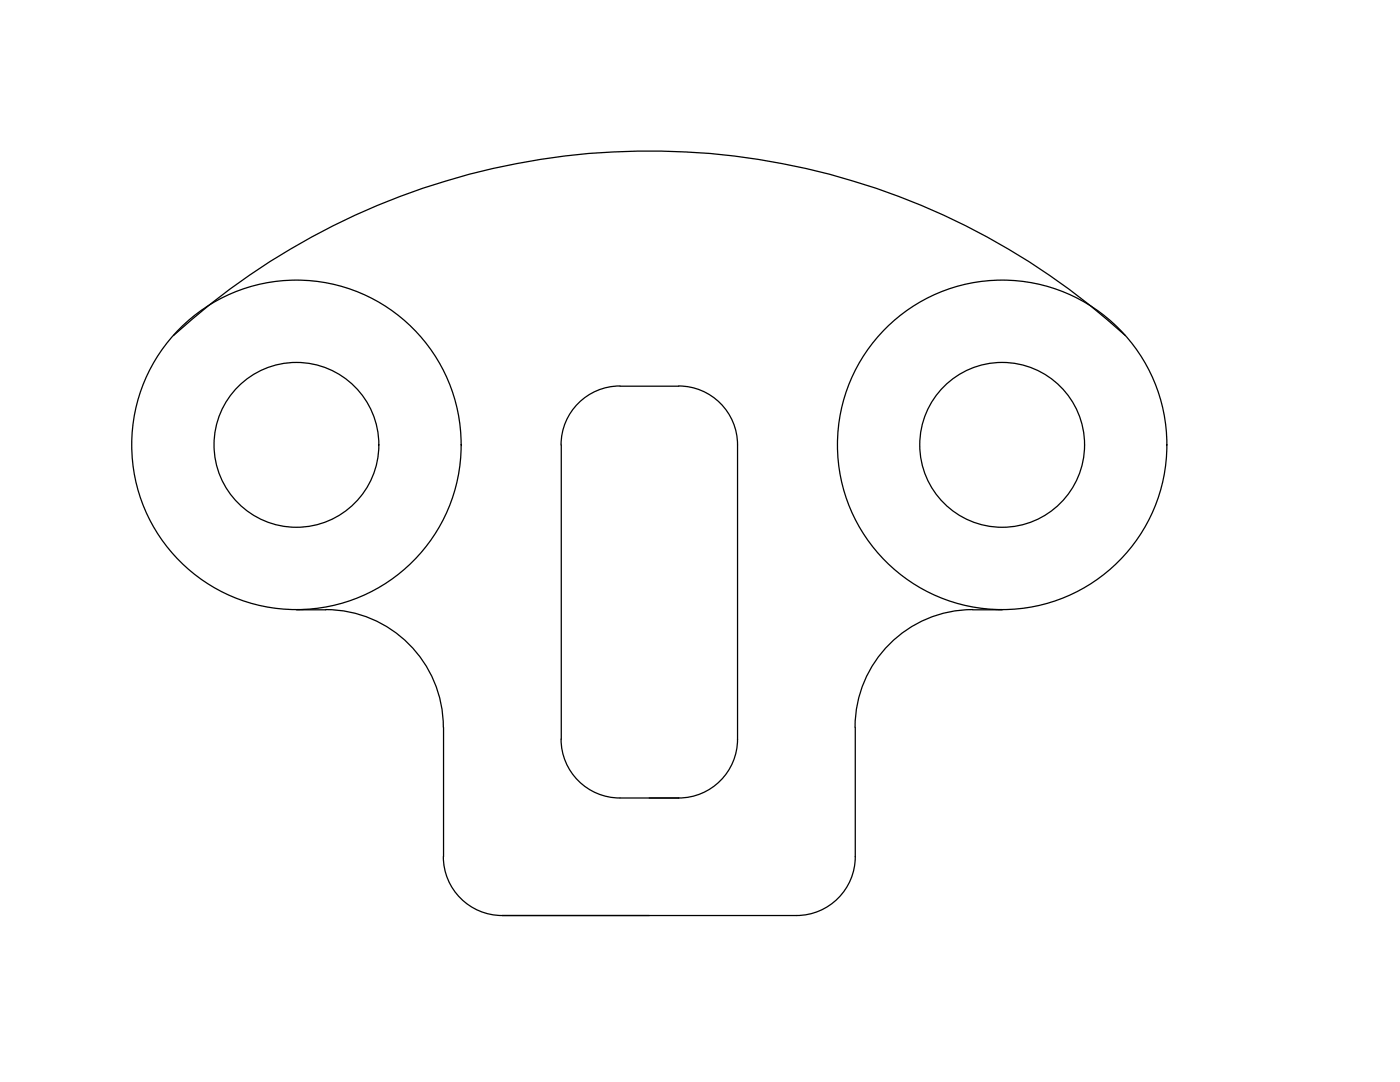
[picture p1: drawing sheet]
<svg xmlns="http://www.w3.org/2000/svg" width="279mm" height="216mm" viewBox="0 0 279 216" stroke-linecap="round" stroke-linejoin="round" font-family="sans-serif">
<!-- layer: 0 -->
<g fill="none" stroke="#000" stroke-width=".25">
<path d="M34.6 66.9a140.9 140.9 0 0 1 190 0M123.7 77a11.7 11.7 0 0 0-11.7 11.8M123.7 77.1h11.8M135.4 77a11.7 11.7 0 0 1 11.8 11.8M112 88.8v58.7M147.2 88.8v58.7a11.7 11.7 0 0 1-11.7 11.7h-11.8a11.7 11.7 0 0 1-11.7-11.7M59.2 121.7h5.8M65 121.6a23.5 23.5 0 0 1 23.5 23.5M194.1 121.6a23.5 23.5 0 0 0-23.5 23.5M194.1 121.7h5.9M88.5 145.1v25.9M170.7 145.1v25.8a11.7 11.7 0 0 1-11.8 11.8h-58.7a11.7 11.7 0 0 1-11.7-11.8"/>
<circle cx="59.2" cy="88.8" r="32.9"/>
<circle cx="59.2" cy="88.8" r="16.4"/>
<circle cx="200" cy="88.8" r="32.9"/>
<circle cx="200" cy="88.8" r="16.4"/>
</g>
</svg>
